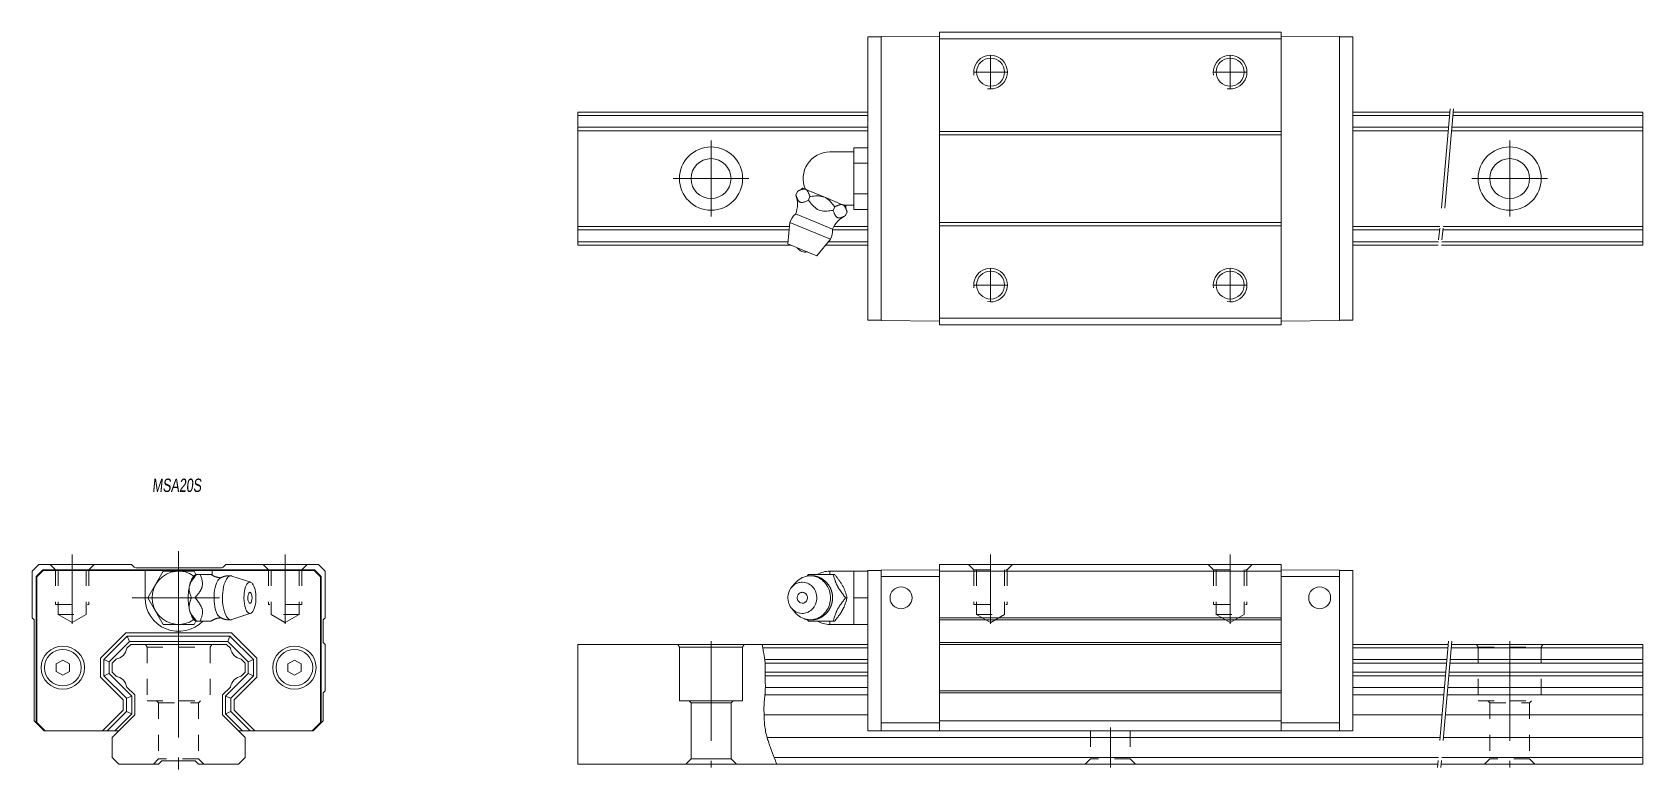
# Model space of a CAD drawing. Header units: inches. Extents: x -22 to 220, y -25 to 86.
import ezdxf

# ---------------------------------------------------------------- set-up
doc = ezdxf.new("R2010")
doc.units = ezdxf.units.IN
for name, pattern in [('CENTER', [22.8, 15, -3, 1.8, -3]), ('DASHED', [4.8, 2.4, -2.4]), ('PHANTOM', [27.6, 15, -3, 1.8, -3, 1.8, -3])]:
    doc.linetypes.add(name, pattern=pattern)
doc.layers.add('Unnamed [1]', color=7, linetype='Continuous', lineweight=0)
doc.styles.add('CK_TEXT_STYLE_0009', font='', dxfattribs={"width": 0.7, "oblique": 5.618598, "height": 2})
doc.styles.get('CK_TEXT_STYLE_0009').set_extended_font_data('TXT')

msp = doc.modelspace()

# ---------------------------------------------------------------- texts
at = {"layer": 'Unnamed [1]', "color": 4, "lineweight": 0, "insert": (-3.98, 18.51), "char_height": 2, "attachment_point": 1, "line_spacing_factor": 1.2, "style": 'CK_TEXT_STYLE_0009'}
msp.add_mtext('MSA20S', dxfattribs=at)

# ---------------------------------------------------------------- linework, layer by layer
at = {"layer": 'Unnamed [1]', "color": 4, "linetype": 'Continuous', "lineweight": 0}
for p, q in [((103.55, 42.3), (103.55, 84.9)), ((105.55, 84.9), (103.55, 84.9)), ((114.35, 85.01), (105.55, 84.93)), ((105.55, 42.27), (105.55, 84.93)), ((165.65, 85.6), (114.35, 85.6)), ((114.35, 41.6), (114.35, 85.6)), ((165.65, 41.6), (165.65, 85.6)), ((165.65, 85.01), (174.45, 84.93)), ((174.45, 42.27), (174.45, 84.93)), ((174.45, 84.9), (176.45, 84.9)), ((176.45, 42.3), (176.45, 84.9)), ((165.65, 84.6), (114.35, 84.6)), ((60, 53.6), (60, 73.6)), ((103.55, 73.6), (60, 73.6)), ((103.55, 73.09), (60, 73.09)), ((191, 73.6), (176.45, 73.6)), ((190.96, 73.09), (176.45, 73.09)), ((220, 73.09), (191.46, 73.09)), ((220, 73.6), (191.51, 73.6)), ((220, 53.6), (220, 73.6)), ((103.55, 71.31), (60, 71.31)), ((103.55, 70.8), (60, 70.8)), ((165.65, 70.68), (114.35, 70.68)), ((190.8, 71.31), (176.45, 71.31)), ((190.76, 70.8), (176.45, 70.8)), ((220, 70.8), (191.26, 70.8)), ((220, 71.31), (191.31, 71.31)), ((101.45, 58.98), (101.45, 68.22)), ((101.45, 68.22), (103.55, 68.22)), ((103.55, 58.98), (103.55, 68.22)), ((165.65, 70.18), (114.35, 70.18)), ((97.85, 67.6), (101.45, 67.6)), ((101.45, 65.91), (103.55, 65.91)), ((92.75, 61.13), (92.98, 61.68)), ((94.16, 62), (93.77, 62.17)), ((94.16, 62), (94.24, 61.97)), ((96.93, 60.86), (94.24, 61.97)), ((94.62, 60.36), (94.85, 60.91)), ((96.93, 60.86), (97.08, 60.8)), ((99.76, 59.68), (97.08, 60.8)), ((101.45, 61.29), (103.55, 61.29)), ((92.7, 58.28), (95.47, 57.13)), ((98.35, 58.81), (98.58, 59.36)), ((99.76, 59.68), (99.84, 59.65)), ((100.24, 59.49), (99.84, 59.65)), ((101.45, 59.6), (99.97, 59.6)), ((100.22, 58.04), (100.45, 58.59)), ((101.45, 58.98), (103.55, 58.98)), ((91.79, 56.4), (60, 56.4)), ((91.74, 55.89), (60, 55.89)), ((91.54, 53.78), (91.85, 57.01)), ((91.85, 57.01), (94.9, 55.75)), ((94.9, 55.75), (97.95, 54.48)), ((95.47, 57.13), (98.24, 55.98)), ((103.55, 55.89), (98.2, 55.89)), ((103.55, 56.4), (98.45, 56.4)), ((165.65, 57.02), (114.35, 57.02)), ((165.65, 56.52), (114.35, 56.52)), ((189.5, 56.4), (176.45, 56.4)), ((189.45, 55.89), (176.45, 55.89)), ((220, 55.89), (189.96, 55.89)), ((220, 56.4), (190, 56.4)), ((91.57, 54.11), (60, 54.11)), ((91.98, 53.6), (60, 53.6)), ((91.54, 53.78), (93.71, 52.88)), ((97.95, 54.48), (95.88, 51.98)), ((103.55, 53.6), (97.22, 53.6)), ((103.55, 54.11), (97.69, 54.11)), ((189.3, 54.11), (176.45, 54.11)), ((189.25, 53.6), (176.45, 53.6)), ((220, 53.6), (189.76, 53.6)), ((220, 54.11), (189.8, 54.11)), ((93.71, 52.88), (95.88, 51.98)), ((105.55, 42.3), (103.55, 42.3)), ((114.35, 42.19), (105.55, 42.27)), ((165.65, 42.6), (114.35, 42.6)), ((165.65, 41.6), (114.35, 41.6)), ((165.65, 42.19), (174.45, 42.27)), ((174.45, 42.3), (176.45, 42.3)), ((-22, 4.6), (-21, 5.6)), ((-7.08, 5.6), (-21, 5.6)), ((-7.08, 5.6), (-6.78, 5.31)), ((-6.29, 5.1), (6.29, 5.1)), ((7.08, 5.6), (6.78, 5.31)), ((7.08, 5.6), (21, 5.6)), ((21, 5.6), (22, 4.6)), ((114.35, 5.6), (114.35, -19.4)), ((165.65, 5.6), (114.35, 5.6)), ((165.65, 5.6), (165.65, -19.4)), ((-22, 4.6), (-22, -2.4)), ((-21.4, 3.8), (-20.4, 4.8)), ((-21.4, 3.8), (-21.4, -18.2)), ((-21.3, 3.76), (-20.36, 4.7)), ((-21.3, 3.76), (-21.3, -18.16)), ((20.4, 4.8), (-20.4, 4.8)), ((-5.05, 4.7), (-20.36, 4.7)), ((-5.05, 0.6), (-5.05, 4.7)), ((-5.05, 4.7), (5.05, 4.7)), ((-3.46, 2.6), (-4.62, 0.6)), ((-2.31, 4.6), (-3.46, 2.6)), ((0, 4.6), (-2.31, 4.6)), ((2.31, 4.6), (0, 4.6)), ((1.6, 2.28), (1.63, 2.42)), ((2.6, 4.1), (2.31, 4.6)), ((2.6, 4.1), (2.69, 4.1)), ((3.24, 4.1), (2.69, 4.1)), ((3.24, 4.1), (4.89, 4.1)), ((5.05, 3.99), (5.05, 4.7)), ((20.36, 4.7), (5.05, 4.7)), ((8.01, 3.87), (10.83, 2.93)), ((20.36, 4.7), (21.3, 3.76)), ((20.4, 4.8), (21.4, 3.8)), ((21.3, 3.76), (21.3, -18.16)), ((21.4, 3.8), (21.4, -18.2)), ((22, 4.6), (22, -2.4)), ((92.1, 2.18), (92.64, 2.82)), ((94.62, 4.1), (98.35, 4.1)), ((97.85, 4.13), (97.85, 4.6)), ((97.85, 4.6), (101.45, 4.6)), ((98.35, 4.1), (98.58, 4.1)), ((99.76, 2.42), (99.84, 2.28)), ((101.45, 4.6), (101.45, -3.4)), ((101.45, 4.6), (103.55, 4.6)), ((103.55, 4.7), (103.55, -19.4)), ((105.55, 4.7), (103.55, 4.7)), ((103.55, 4.6), (103.55, -3.4)), ((103.55, 0.6), (103.55, 4.6)), ((114.35, 4.81), (105.55, 4.73)), ((105.55, 4.73), (105.55, -19.4)), ((114.35, 3.8), (105.55, 3.8)), ((165.65, 4.6), (114.35, 4.6)), ((165.65, 4.81), (174.45, 4.73)), ((165.65, 3.8), (174.45, 3.8)), ((174.45, 4.73), (174.45, -19.4)), ((174.45, 4.7), (176.45, 4.7)), ((176.45, 4.7), (176.45, -19.4)), ((-4.62, 0.6), (-3.46, -1.4)), ((2.47, 0.6), (1.92, 0.6)), ((100.22, 0.6), (100.45, 0.6)), ((101.45, 0.6), (103.55, 0.6)), ((103.55, -3.4), (103.55, 0.6)), ((-21.7, -2.7), (-22, -2.4)), ((-3.46, -1.4), (-2.31, -3.4)), ((1.63, -1.22), (1.6, -1.08)), ((10.83, -1.73), (8.01, -2.67)), ((21.7, -2.7), (22, -2.4)), ((92.64, -1.62), (92.1, -0.98)), ((99.84, -1.08), (99.76, -1.22)), ((165.65, -2.4), (114.35, -2.4)), ((-21.7, -2.7), (-21.7, -17.9)), ((-7.92, -4.67), (-11.73, -8.48)), ((7.92, -4.67), (-7.92, -4.67)), ((-2.31, -3.4), (0, -3.4)), ((0, -3.4), (2.31, -3.4)), ((2.31, -3.4), (2.6, -2.9)), ((2.69, -2.9), (2.6, -2.9)), ((3.24, -2.9), (2.69, -2.9)), ((4.88, -2.9), (3.24, -2.9)), ((7.92, -4.67), (11.73, -8.48)), ((21.7, -2.7), (21.7, -6.1)), ((98.35, -2.9), (94.62, -2.9)), ((97.85, -3.4), (97.85, -2.93)), ((101.45, -3.4), (97.85, -3.4)), ((98.35, -2.9), (98.58, -2.9)), ((101.45, -3.4), (103.55, -3.4)), ((165.65, -2.7), (114.35, -2.7)), ((-7.71, -5.17), (-11.23, -8.69)), ((-7.38, -5.97), (-10.43, -9.02)), ((-7.79, -6.99), (-7.2, -6.4)), ((7.71, -5.17), (-7.71, -5.17)), ((-7.71, -5.17), (-7.38, -5.97)), ((7.38, -5.97), (-7.38, -5.97)), ((-7.2, -6.4), (7.2, -6.4)), ((7.79, -6.99), (7.2, -6.4)), ((7.71, -5.17), (7.38, -5.97)), ((7.38, -5.97), (10.43, -9.02)), ((7.71, -5.17), (11.23, -8.69)), ((21.7, -6.1), (22, -6.4)), ((22, -6.4), (22, -13.4)), ((60, -6.4), (75.02, -6.4)), ((60, -6.4), (60, -24.4)), ((75.02, -6.4), (75.25, -6.8)), ((75.02, -6.4), (84.98, -6.4)), ((75.25, -6.8), (84.75, -6.8)), ((75.25, -6.8), (75.25, -14.9)), ((84.98, -6.4), (84.75, -6.8)), ((84.75, -6.8), (84.75, -14.9)), ((84.98, -6.4), (103.55, -6.4)), ((103.55, -6.91), (87.77, -6.91)), ((165.65, -6.1), (114.35, -6.1)), ((114.35, -6.4), (165.65, -6.4)), ((190.79, -6.4), (176.45, -6.4)), ((190.74, -6.91), (176.45, -6.91)), ((220, -6.91), (191.24, -6.91)), ((220, -6.4), (191.29, -6.4)), ((220, -6.4), (220, -24.4)), ((-18.4, -9.32), (-17.4, -8.75)), ((-18.4, -10.48), (-18.4, -9.32)), ((-16.4, -9.32), (-17.4, -8.75)), ((-16.4, -10.48), (-16.4, -9.32)), ((-11.73, -8.48), (-11.73, -11.32)), ((-11.23, -8.69), (-11.23, -11.11)), ((-11.23, -8.69), (-10.43, -9.02)), ((-10.43, -9.02), (-10.43, -10.78)), ((-10, -9.2), (-9.41, -8.61)), ((-10, -9.2), (-10, -10.6)), ((10, -9.2), (9.41, -8.61)), ((10, -9.2), (10, -10.6)), ((11.23, -8.69), (10.43, -9.02)), ((10.43, -9.02), (10.43, -10.78)), ((11.23, -8.69), (11.23, -11.11)), ((11.73, -8.48), (11.73, -11.32)), ((16.4, -9.32), (17.4, -8.75)), ((16.4, -10.48), (16.4, -9.32)), ((18.4, -9.32), (17.4, -8.75)), ((18.4, -10.48), (18.4, -9.32)), ((103.55, -8.69), (88.08, -8.69)), ((103.55, -9.2), (88.12, -9.2)), ((190.59, -8.69), (176.45, -8.69)), ((190.54, -9.2), (176.45, -9.2)), ((220, -9.2), (191.04, -9.2)), ((220, -8.69), (191.09, -8.69)), ((-17.4, -11.05), (-18.4, -10.48)), ((-17.4, -11.05), (-16.4, -10.48)), ((-11.73, -11.32), (-8.33, -14.72)), ((-11.23, -11.11), (-10.43, -10.78)), ((-11.23, -11.11), (-7.83, -14.51)), ((-10.43, -10.78), (-7.03, -14.18)), ((-10, -10.6), (-9.41, -11.19)), ((10.43, -10.78), (7.03, -14.18)), ((11.23, -11.11), (7.83, -14.51)), ((11.73, -11.32), (8.33, -14.72)), ((10, -10.6), (9.41, -11.19)), ((11.23, -11.11), (10.43, -10.78)), ((17.4, -11.05), (16.4, -10.48)), ((17.4, -11.05), (18.4, -10.48)), ((103.55, -11.11), (88.14, -11.11)), ((103.55, -10.6), (88.15, -10.6)), ((190.42, -10.6), (176.45, -10.6)), ((190.37, -11.11), (176.45, -11.11)), ((220, -11.11), (190.88, -11.11)), ((220, -10.6), (190.92, -10.6)), ((-7.83, -14.51), (-7.03, -14.18)), ((-7.83, -14.51), (-7.83, -16.49)), ((-7.79, -12.81), (-6.6, -14)), ((-7.03, -14.18), (-7.03, -16.82)), ((-6.6, -14), (-6.6, -17)), ((7.79, -12.81), (6.6, -14)), ((6.6, -14), (6.6, -17)), ((7.83, -14.51), (7.03, -14.18)), ((7.03, -14.18), (7.03, -16.82)), ((7.83, -14.51), (7.83, -16.49)), ((22, -13.4), (21.7, -13.7)), ((21.7, -13.7), (21.7, -17.9)), ((103.55, -14), (88.09, -14)), ((103.55, -12.89), (88.16, -12.89)), ((165.65, -13.4), (114.35, -13.4)), ((165.65, -13.7), (114.35, -13.7)), ((190.22, -12.89), (176.45, -12.89)), ((190.12, -14), (176.45, -14)), ((220, -14), (190.62, -14)), ((220, -12.89), (190.72, -12.89)), ((-8.33, -16.28), (-11.45, -19.4)), ((-7.83, -16.49), (-10.74, -19.4)), ((-7.03, -16.82), (-9.61, -19.4)), ((-8.33, -14.72), (-8.33, -16.28)), ((-7.83, -16.49), (-7.03, -16.82)), ((7.83, -16.49), (7.03, -16.82)), ((7.03, -16.82), (9.61, -19.4)), ((7.83, -16.49), (10.74, -19.4)), ((8.33, -14.72), (8.33, -16.28)), ((8.33, -16.28), (11.45, -19.4)), ((75.25, -14.9), (76.7, -14.9)), ((76.7, -14.9), (77, -15.2)), ((76.7, -14.9), (83.3, -14.9)), ((77, -15.2), (77, -23.6)), ((77, -15.2), (83, -15.2)), ((83, -15.2), (83.3, -14.9)), ((83, -15.2), (83, -23.6)), ((83.3, -14.9), (84.75, -14.9)), ((-21.7, -17.9), (-20.2, -19.4)), ((-21.4, -18.2), (-20.2, -19.4)), ((-21.3, -18.16), (-20.06, -19.4)), ((-10, -20.4), (-6.6, -17)), ((10, -20.4), (6.6, -17)), ((20.06, -19.4), (21.3, -18.16)), ((21.7, -17.9), (20.2, -19.4)), ((20.2, -19.4), (21.4, -18.2)), ((103.55, -17), (87.97, -17)), ((114.35, -18.2), (105.55, -18.2)), ((165.65, -17.9), (114.35, -17.9)), ((165.65, -18.2), (174.45, -18.2)), ((189.86, -17), (176.45, -17)), ((220, -17), (190.36, -17)), ((-11.45, -19.4), (-20.2, -19.4)), ((-10.74, -19.4), (-11.45, -19.4)), ((-9.61, -19.4), (-10.74, -19.4)), ((-10, -20.4), (-10, -23.4)), ((-9, -19.4), (-9.61, -19.4)), ((9, -19.4), (9.61, -19.4)), ((9.61, -19.4), (10.74, -19.4)), ((10, -20.4), (10, -23.4)), ((10.74, -19.4), (11.45, -19.4)), ((11.45, -19.4), (20.2, -19.4)), ((189.56, -20.4), (88.42, -20.4)), ((105.55, -19.4), (103.55, -19.4)), ((114.35, -19.4), (105.55, -19.4)), ((165.65, -19.4), (114.35, -19.4)), ((165.65, -19.4), (174.45, -19.4)), ((174.45, -19.4), (176.45, -19.4)), ((220, -20.4), (190.06, -20.4)), ((-10, -23.4), (-9, -24.4)), ((-3, -24.4), (-2.5, -23.9)), ((-2.5, -23.9), (2.5, -23.9)), ((2.5, -23.9), (3, -24.4)), ((10, -23.4), (9, -24.4)), ((77, -23.6), (76.2, -24.4)), ((83, -23.6), (77, -23.6)), ((83.8, -24.4), (83, -23.6)), ((189.3, -23.4), (89.5, -23.4)), ((220, -23.4), (189.8, -23.4)), ((-3, -24.4), (-9, -24.4)), ((9, -24.4), (3, -24.4)), ((76.2, -24.4), (60, -24.4)), ((83.8, -24.4), (76.2, -24.4)), ((189.21, -24.4), (83.8, -24.4)), ((220, -24.4), (189.71, -24.4))]:
    msp.add_line(p, q, dxfattribs=at)
at = {"layer": 'Unnamed [1]', "color": 253, "linetype": 'CENTER', "lineweight": 0}
for p, q in [((122, 77.08), (122, 82.12)), ((158, 77.08), (158, 82.12)), ((119.48, 79.6), (124.52, 79.6)), ((155.48, 79.6), (160.52, 79.6)), ((80, 57.9), (80, 69.3)), ((200, 57.9), (200, 69.3)), ((74.3, 63.6), (85.7, 63.6)), ((194.3, 63.6), (205.7, 63.6)), ((122, 45.08), (122, 50.12)), ((158, 45.08), (158, 50.12)), ((119.48, 47.6), (124.52, 47.6)), ((155.48, 47.6), (160.52, 47.6)), ((0, 7.6), (0, -5.53)), ((-16, 7.1), (-16, -3.32)), ((16, 7.1), (16, -3.32)), ((122, 7.1), (122, -3.32)), ((158, 7.1), (158, -3.32)), ((-7, 0.6), (6.13, 0.6)), ((0, -5.4), (0, -25.4)), ((80, -5.9), (80, -24.9)), ((200, -5.9), (200, -24.9)), ((140, -18.87), (140, -24.9))]:
    msp.add_line(p, q, dxfattribs=at)
at = {"layer": 'Unnamed [1]', "color": 253, "linetype": 'PHANTOM', "lineweight": 0}
for p, q in [((191.05, 74.1), (189.17, 52.6)), ((191.55, 74.1), (189.67, 52.6)), ((190.83, -5.9), (189.17, -24.9)), ((191.33, -5.9), (189.67, -24.9))]:
    msp.add_line(p, q, dxfattribs=at)
at = {"layer": 'Unnamed [1]', "color": 253, "linetype": 'DASHED', "lineweight": 0}
for p, q in [((-19.3, 5.6), (-18.5, 4.8)), ((-13.5, 4.8), (-12.7, 5.6)), ((13.5, 4.8), (12.7, 5.6)), ((19.3, 5.6), (18.5, 4.8)), ((118.7, 5.6), (119.5, 4.8)), ((124.5, 4.8), (125.3, 5.6)), ((154.7, 5.6), (155.5, 4.8)), ((160.5, 4.8), (161.3, 5.6)), ((-18.5, 4.8), (-18.5, -0.4)), ((-18.5, 4.8), (-13.5, 4.8)), ((-18.1, 4.8), (-18.1, -1.9)), ((-13.9, 4.8), (-13.9, -1.9)), ((-13.5, 4.8), (-13.5, -0.4)), ((18.5, 4.8), (13.5, 4.8)), ((13.5, 4.8), (13.5, -0.4)), ((13.9, 4.8), (13.9, -1.9)), ((18.1, 4.8), (18.1, -1.9)), ((18.5, 4.8), (18.5, -0.4)), ((119.5, 4.8), (124.5, 4.8)), ((119.5, 4.8), (119.5, -0.4)), ((119.9, 4.8), (119.9, -1.9)), ((124.1, 4.8), (124.1, -1.9)), ((124.5, 4.8), (124.5, -0.4)), ((155.5, 4.8), (160.5, 4.8)), ((155.5, 4.8), (155.5, -0.4)), ((155.9, 4.8), (155.9, -1.9)), ((160.1, 4.8), (160.1, -1.9)), ((160.5, 4.8), (160.5, -0.4)), ((-18.5, -0.4), (-13.5, -0.4)), ((-18.15, -1.9), (-13.85, -1.9)), ((-18.1, -1.9), (-16, -3.11)), ((-13.9, -1.9), (-16, -3.11)), ((18.5, -0.4), (13.5, -0.4)), ((18.15, -1.9), (13.85, -1.9)), ((13.9, -1.9), (16, -3.11)), ((18.1, -1.9), (16, -3.11)), ((119.5, -0.4), (124.5, -0.4)), ((119.85, -1.9), (124.15, -1.9)), ((119.9, -1.9), (122, -3.11)), ((124.1, -1.9), (122, -3.11)), ((155.5, -0.4), (160.5, -0.4)), ((155.85, -1.9), (160.15, -1.9)), ((155.9, -1.9), (158, -3.11)), ((160.1, -1.9), (158, -3.11)), ((-4.98, -6.4), (-4.75, -6.8)), ((-4.75, -6.8), (4.75, -6.8)), ((-4.75, -6.8), (-4.75, -14.9)), ((4.98, -6.4), (4.75, -6.8)), ((4.75, -6.8), (4.75, -14.9)), ((195.02, -6.4), (195.25, -6.8)), ((195.25, -6.8), (204.75, -6.8)), ((195.25, -6.8), (195.25, -14.9)), ((204.98, -6.4), (204.75, -6.8)), ((204.75, -6.8), (204.75, -14.9)), ((-4.75, -14.9), (4.75, -14.9)), ((-3.3, -14.9), (-3, -15.2)), ((-3, -15.2), (-3, -23.6)), ((-3, -15.2), (3, -15.2)), ((3, -15.2), (3.3, -14.9)), ((3, -15.2), (3, -23.6)), ((195.25, -14.9), (204.75, -14.9)), ((196.7, -14.9), (197, -15.2)), ((197, -15.2), (197, -23.6)), ((197, -15.2), (203, -15.2)), ((203, -15.2), (203.3, -14.9)), ((203, -15.2), (203, -23.6)), ((137, -19.4), (137, -23.6)), ((143, -19.4), (143, -23.6)), ((-3, -23.6), (-3.8, -24.4)), ((3, -23.6), (-3, -23.6)), ((3.8, -24.4), (3, -23.6)), ((137, -23.6), (136.2, -24.4)), ((143, -23.6), (137, -23.6)), ((143.8, -24.4), (143, -23.6)), ((197, -23.6), (196.2, -24.4)), ((203, -23.6), (197, -23.6)), ((203.8, -24.4), (203, -23.6))]:
    msp.add_line(p, q, dxfattribs=at)
at = {"layer": 'Unnamed [1]', "color": 4, "linetype": 'Continuous', "lineweight": 0, "extrusion": (0, 0, -1)}
for points in [[(-92.75, 61.13), (-92.78, 61.04), (-92.82, 60.95), (-92.85, 60.87), (-92.88, 60.78), (-92.92, 60.69), (-92.95, 60.61), (-92.99, 60.53), (-93.03, 60.45), (-93.07, 60.38), (-93.09, 60.33), (-93.12, 60.29), (-93.15, 60.25), (-93.18, 60.22), (-93.21, 60.18), (-93.24, 60.15), (-93.28, 60.12), (-93.31, 60.09), (-93.35, 60.07), (-93.39, 60.05), (-93.43, 60.04), (-93.47, 60.03), (-93.51, 60.02), (-93.56, 60.01), (-93.6, 60.01), (-93.65, 60.01), (-93.7, 60.01), (-93.75, 60.02), (-93.84, 60.04), (-93.93, 60.07), (-94.03, 60.1), (-94.13, 60.13), (-94.22, 60.17), (-94.32, 60.22), (-94.42, 60.26), (-94.52, 60.31), (-94.62, 60.36)], [(-94.85, 60.91), (-94.82, 61), (-94.78, 61.09), (-94.75, 61.17), (-94.72, 61.26), (-94.68, 61.34), (-94.65, 61.43), (-94.61, 61.51), (-94.57, 61.59), (-94.53, 61.66), (-94.51, 61.7), (-94.48, 61.75), (-94.45, 61.79), (-94.42, 61.82), (-94.39, 61.86), (-94.36, 61.89), (-94.32, 61.92), (-94.29, 61.94), (-94.25, 61.97), (-94.25, 61.97), (-94.25, 61.97), (-94.25, 61.97), (-94.25, 61.97), (-94.24, 61.97), (-94.24, 61.97), (-94.24, 61.97), (-94.24, 61.97), (-94.24, 61.97)], [(-94.62, 60.36), (-94.77, 60.16), (-94.93, 59.97), (-95.09, 59.77), (-95.26, 59.59), (-95.44, 59.41), (-95.62, 59.25), (-95.81, 59.1), (-96.01, 58.98), (-96.23, 58.87), (-96.46, 58.8), (-96.69, 58.75), (-96.92, 58.72), (-97.16, 58.71), (-97.4, 58.72), (-97.63, 58.73), (-97.87, 58.76), (-98.11, 58.78), (-98.35, 58.81)], [(-98.35, 58.81), (-98.38, 58.72), (-98.42, 58.63), (-98.45, 58.55), (-98.48, 58.46), (-98.52, 58.37), (-98.55, 58.29), (-98.59, 58.21), (-98.63, 58.13), (-98.67, 58.06), (-98.69, 58.01), (-98.72, 57.97), (-98.75, 57.93), (-98.78, 57.9), (-98.81, 57.86), (-98.84, 57.83), (-98.88, 57.8), (-98.91, 57.77), (-98.95, 57.75), (-98.99, 57.73), (-99.03, 57.72), (-99.07, 57.71), (-99.11, 57.7), (-99.16, 57.69), (-99.2, 57.69), (-99.25, 57.69), (-99.3, 57.69), (-99.35, 57.7), (-99.44, 57.72), (-99.53, 57.75), (-99.63, 57.78), (-99.73, 57.81), (-99.83, 57.85), (-99.92, 57.9), (-100.02, 57.94), (-100.12, 57.99), (-100.22, 58.04)], [(-100.45, 58.59), (-100.42, 58.66), (-100.4, 58.73), (-100.37, 58.8), (-100.34, 58.87), (-100.32, 58.94), (-100.29, 59.01), (-100.26, 59.08), (-100.23, 59.15), (-100.2, 59.21), (-100.17, 59.27), (-100.14, 59.33), (-100.1, 59.39), (-100.06, 59.45), (-100.02, 59.5), (-99.98, 59.55), (-99.94, 59.59), (-99.89, 59.62), (-99.84, 59.65)], [(-2.45, 4), (-2.46, 4.01), (-2.46, 4.01), (-2.47, 4.01), (-2.47, 4.02), (-2.48, 4.02), (-2.48, 4.02), (-2.49, 4.02), (-2.49, 4.03), (-2.5, 4.03), (-2.5, 4.03), (-2.51, 4.04), (-2.51, 4.04), (-2.52, 4.04), (-2.52, 4.04), (-2.53, 4.05), (-2.53, 4.05), (-2.54, 4.05), (-2.54, 4.06), (-2.54, 4.06), (-2.55, 4.06), (-2.55, 4.06), (-2.56, 4.07), (-2.56, 4.07), (-2.56, 4.07), (-2.57, 4.08), (-2.57, 4.08), (-2.58, 4.08), (-2.58, 4.09), (-2.58, 4.09), (-2.59, 4.09), (-2.59, 4.09), (-2.6, 4.1), (-2.6, 4.1), (-2.6, 4.1), (-2.61, 4.11), (-2.61, 4.11)], [(-2.47, 0.6), (-2.56, 0.71), (-2.65, 0.82), (-2.73, 0.93), (-2.82, 1.04), (-2.91, 1.15), (-2.99, 1.26), (-3.07, 1.37), (-3.15, 1.49), (-3.22, 1.6), (-3.27, 1.67), (-3.31, 1.75), (-3.35, 1.82), (-3.38, 1.89), (-3.42, 1.96), (-3.45, 2.03), (-3.48, 2.11), (-3.51, 2.18), (-3.53, 2.26), (-3.55, 2.33), (-3.56, 2.41), (-3.57, 2.48), (-3.58, 2.56), (-3.59, 2.63), (-3.59, 2.71), (-3.59, 2.78), (-3.59, 2.85), (-3.58, 2.92), (-3.56, 3.06), (-3.53, 3.2), (-3.5, 3.33), (-3.47, 3.46), (-3.43, 3.59), (-3.38, 3.72), (-3.34, 3.85), (-3.29, 3.97), (-3.24, 4.1)], [(-4.88, 4.1), (-4.89, 4.09), (-4.91, 4.08), (-4.92, 4.07), (-4.93, 4.06), (-4.95, 4.05), (-4.96, 4.04), (-4.98, 4.03), (-4.99, 4.02), (-5.01, 4.01), (-5.04, 3.99), (-5.07, 3.98), (-5.1, 3.96), (-5.14, 3.94), (-5.17, 3.92), (-5.2, 3.9), (-5.24, 3.89), (-5.27, 3.87), (-5.31, 3.85), (-5.35, 3.83), (-5.39, 3.82), (-5.43, 3.8), (-5.47, 3.78), (-5.51, 3.77), (-5.56, 3.75), (-5.6, 3.74), (-5.64, 3.73), (-5.69, 3.71), (-5.73, 3.7), (-5.78, 3.69), (-5.83, 3.68), (-5.88, 3.67), (-5.92, 3.66), (-5.97, 3.65), (-6.02, 3.64), (-6.07, 3.63), (-6.12, 3.62), (-6.15, 3.62), (-6.17, 3.62), (-6.2, 3.62), (-6.23, 3.61), (-6.26, 3.61), (-6.29, 3.61), (-6.32, 3.61), (-6.35, 3.61), (-6.37, 3.61)], [(-93.71, -1.75), (-93.32, -1.71), (-93.12, -1.66), (-92.92, -1.59), (-92.72, -1.49), (-92.53, -1.37), (-92.35, -1.23), (-92.18, -1.07), (-92.03, -0.89), (-91.9, -0.69), (-91.78, -0.48), (-91.69, -0.27), (-91.62, -0.05), (-91.57, 0.24), (-91.54, 0.52), (-91.55, 0.79), (-91.58, 1.04), (-91.63, 1.27), (-91.72, 1.55), (-91.83, 1.78), (-91.95, 1.98), (-92.12, 2.2), (-92.28, 2.37), (-92.43, 2.5), (-92.61, 2.63), (-92.83, 2.75), (-93, 2.82), (-93.18, 2.88), (-93.36, 2.92), (-93.56, 2.94), (-93.71, 2.95), (-93.71, 2.95), (-94.1, 2.91), (-94.3, 2.86), (-94.5, 2.79), (-94.7, 2.69), (-94.89, 2.57), (-95.07, 2.43), (-95.24, 2.27), (-95.39, 2.09), (-95.53, 1.89), (-95.64, 1.68), (-95.73, 1.47), (-95.8, 1.25), (-95.86, 0.96), (-95.88, 0.68), (-95.87, 0.41), (-95.84, 0.16), (-95.79, -0.07), (-95.7, -0.35), (-95.59, -0.58), (-95.47, -0.78), (-95.3, -1), (-95.14, -1.17), (-94.99, -1.3), (-94.81, -1.43), (-94.59, -1.55), (-94.42, -1.62), (-94.24, -1.68), (-94.06, -1.72), (-93.86, -1.74), (-93.71, -1.75)], [(-94.9, 3.9), (-95.44, 3.85), (-95.65, 3.8), (-95.86, 3.73), (-96.07, 3.64), (-96.28, 3.54), (-96.48, 3.42), (-96.68, 3.28), (-96.86, 3.12), (-97.04, 2.95), (-97.2, 2.76), (-97.35, 2.56), (-97.52, 2.28), (-97.67, 1.98), (-97.78, 1.68), (-97.86, 1.37), (-97.91, 1.07), (-97.94, 0.77), (-97.94, 0.49), (-97.93, 0.22), (-97.87, -0.13), (-97.79, -0.44), (-97.69, -0.72), (-97.58, -0.97), (-97.41, -1.26), (-97.24, -1.51), (-97.07, -1.71), (-96.85, -1.94), (-96.64, -2.11), (-96.45, -2.24), (-96.23, -2.37), (-95.97, -2.49), (-95.76, -2.57), (-95.54, -2.63), (-95.32, -2.67), (-95.08, -2.69), (-94.9, -2.7), (-94.9, -2.7), (-94.4, -2.66), (-94.18, -2.61), (-93.91, -2.52), (-93.68, -2.43), (-93.43, -2.29), (-93.24, -2.17), (-93.04, -2.02), (-92.81, -1.81), (-92.64, -1.62)], [(-99.76, 2.42), (-99.71, 2.52), (-99.65, 2.62), (-99.59, 2.72), (-99.53, 2.82), (-99.46, 2.91), (-99.4, 3.01), (-99.33, 3.1), (-99.27, 3.2), (-99.2, 3.29), (-99.13, 3.38), (-99.06, 3.47), (-98.99, 3.56), (-98.93, 3.65), (-98.86, 3.74), (-98.79, 3.83), (-98.72, 3.92), (-98.65, 4.01), (-98.58, 4.1)], [(-3.24, -2.9), (-3.28, -2.79), (-3.32, -2.68), (-3.36, -2.57), (-3.4, -2.46), (-3.44, -2.35), (-3.47, -2.24), (-3.5, -2.13), (-3.53, -2.01), (-3.55, -1.9), (-3.57, -1.83), (-3.58, -1.75), (-3.58, -1.68), (-3.59, -1.61), (-3.59, -1.54), (-3.59, -1.47), (-3.59, -1.39), (-3.58, -1.32), (-3.57, -1.24), (-3.56, -1.17), (-3.54, -1.09), (-3.52, -1.02), (-3.49, -0.94), (-3.46, -0.87), (-3.43, -0.79), (-3.4, -0.72), (-3.36, -0.65), (-3.33, -0.58), (-3.25, -0.44), (-3.16, -0.3), (-3.07, -0.17), (-2.98, -0.04), (-2.88, 0.09), (-2.78, 0.22), (-2.68, 0.35), (-2.57, 0.47), (-2.47, 0.6)], [(-98.26, 0.6), (-98.26, 0.55), (-98.26, 0.5), (-98.26, 0.45), (-98.26, 0.4), (-98.25, 0.35), (-98.25, 0.3), (-98.24, 0.25), (-98.24, 0.2), (-98.23, 0.15), (-98.22, 0.09), (-98.21, 0.04), (-98.21, -0.01), (-98.2, -0.06), (-98.18, -0.12), (-98.17, -0.17), (-98.16, -0.22), (-98.15, -0.27), (-98.13, -0.32), (-98.12, -0.38), (-98.1, -0.43), (-98.09, -0.48), (-98.07, -0.53), (-98.05, -0.58), (-98.03, -0.63), (-98.01, -0.68), (-97.99, -0.73), (-97.97, -0.78), (-97.95, -0.83), (-97.92, -0.87), (-97.9, -0.92), (-97.87, -0.97), (-97.85, -1.02), (-97.82, -1.06), (-97.8, -1.11), (-97.77, -1.16), (-97.74, -1.2), (-97.71, -1.25), (-97.68, -1.29), (-97.65, -1.34), (-97.62, -1.38), (-97.59, -1.42), (-97.56, -1.47), (-97.52, -1.51), (-97.49, -1.55), (-97.45, -1.59), (-97.42, -1.63), (-97.38, -1.67), (-97.35, -1.71), (-97.31, -1.75), (-97.27, -1.78), (-97.23, -1.82), (-97.19, -1.86), (-97.15, -1.89), (-97.11, -1.93), (-97.07, -1.96), (-97.03, -2), (-96.99, -2.03), (-96.95, -2.06), (-96.91, -2.1), (-96.86, -2.13), (-96.82, -2.16), (-96.77, -2.19), (-96.73, -2.22), (-96.69, -2.24), (-96.64, -2.27), (-96.59, -2.3), (-96.55, -2.32), (-96.5, -2.35), (-96.45, -2.37), (-96.41, -2.4), (-96.36, -2.42), (-96.31, -2.44), (-96.26, -2.46), (-96.21, -2.48), (-96.16, -2.5), (-96.12, -2.52), (-96.07, -2.54), (-96.02, -2.56), (-95.97, -2.57), (-95.92, -2.59), (-95.87, -2.6), (-95.81, -2.61), (-95.76, -2.63), (-95.71, -2.64), (-95.66, -2.65), (-95.61, -2.66), (-95.56, -2.67), (-95.51, -2.68), (-95.46, -2.69), (-95.4, -2.69), (-95.35, -2.7), (-95.3, -2.7), (-95.25, -2.71), (-95.2, -2.71), (-95.14, -2.72), (-95.09, -2.72), (-95.04, -2.72), (-94.99, -2.72), (-94.94, -2.72), (-94.88, -2.72), (-94.83, -2.71), (-94.78, -2.71), (-94.73, -2.7), (-94.68, -2.7), (-94.63, -2.69), (-94.57, -2.69), (-94.52, -2.68), (-94.47, -2.67), (-94.44, -2.67), (-94.41, -2.66), (-94.38, -2.66), (-94.35, -2.65), (-94.32, -2.65), (-94.29, -2.64), (-94.26, -2.63), (-94.23, -2.63), (-94.2, -2.62)], [(-100.45, 0.6), (-100.42, 0.69), (-100.4, 0.78), (-100.37, 0.87), (-100.34, 0.95), (-100.32, 1.04), (-100.29, 1.13), (-100.26, 1.22), (-100.23, 1.32), (-100.2, 1.41), (-100.17, 1.5), (-100.14, 1.59), (-100.1, 1.69), (-100.06, 1.78), (-100.02, 1.88), (-99.98, 1.98), (-99.94, 2.08), (-99.89, 2.18), (-99.84, 2.28)], [(-99.84, -1.08), (-99.87, -1.02), (-99.9, -0.97), (-99.92, -0.91), (-99.95, -0.85), (-99.98, -0.8), (-100, -0.74), (-100.02, -0.69), (-100.05, -0.63), (-100.07, -0.58), (-100.12, -0.44), (-100.17, -0.3), (-100.21, -0.17), (-100.26, -0.04), (-100.3, 0.09), (-100.34, 0.22), (-100.37, 0.35), (-100.41, 0.47), (-100.45, 0.6)], [(-7.92, -2.69), (-7.87, -2.7), (-7.83, -2.7), (-7.79, -2.71), (-7.75, -2.71), (-7.71, -2.71), (-7.66, -2.72), (-7.62, -2.72), (-7.58, -2.72), (-7.54, -2.72), (-7.49, -2.72), (-7.44, -2.71), (-7.4, -2.71), (-7.35, -2.71), (-7.31, -2.7), (-7.26, -2.7), (-7.21, -2.69), (-7.17, -2.68), (-7.12, -2.68), (-7.08, -2.67), (-7.04, -2.66), (-6.99, -2.65), (-6.95, -2.64), (-6.91, -2.63), (-6.86, -2.62), (-6.82, -2.6), (-6.78, -2.59), (-6.74, -2.58), (-6.69, -2.56), (-6.65, -2.55), (-6.61, -2.53), (-6.57, -2.51), (-6.53, -2.5), (-6.5, -2.48), (-6.46, -2.46), (-6.42, -2.44), (-6.38, -2.42), (-6.36, -2.41), (-6.34, -2.4), (-6.31, -2.38), (-6.29, -2.37), (-6.27, -2.36), (-6.25, -2.34), (-6.23, -2.33), (-6.21, -2.31), (-6.18, -2.3)], [(-10.72, -0.23), (-10.74, -0.23), (-10.77, -0.22), (-10.79, -0.21), (-10.81, -0.19), (-10.84, -0.17), (-10.86, -0.14), (-10.88, -0.11), (-10.9, -0.08), (-10.92, -0.05)], [(-98.58, -2.9), (-98.67, -2.79), (-98.75, -2.68), (-98.84, -2.57), (-98.92, -2.46), (-99.01, -2.35), (-99.09, -2.24), (-99.17, -2.13), (-99.26, -2.01), (-99.34, -1.9), (-99.39, -1.83), (-99.43, -1.75), (-99.48, -1.68), (-99.53, -1.61), (-99.58, -1.54), (-99.62, -1.47), (-99.67, -1.39), (-99.71, -1.32), (-99.75, -1.24), (-99.75, -1.24), (-99.75, -1.24), (-99.76, -1.24), (-99.76, -1.23), (-99.76, -1.23), (-99.76, -1.23), (-99.76, -1.23), (-99.76, -1.22), (-99.76, -1.22)], [(-94.12, -2.6), (-94.11, -2.59), (-94.1, -2.59), (-94.09, -2.58), (-94.08, -2.58), (-94.06, -2.58), (-94.05, -2.57), (-94.04, -2.57), (-94.03, -2.57), (-94.02, -2.56), (-94.02, -2.56), (-94.02, -2.56), (-94.01, -2.56), (-94.01, -2.56), (-94.01, -2.56), (-94.01, -2.56), (-94.01, -2.55), (-94, -2.55), (-94, -2.55)]]:
    msp.add_lwpolyline(points, dxfattribs=at)
at = {"layer": 'Unnamed [1]', "color": 4, "linetype": 'Continuous', "lineweight": 0}
for points in [[(94.16, 62), (94.13, 62.01), (94.1, 62.02), (94.07, 62.02), (94.03, 62.03), (94, 62.03), (93.96, 62.03), (93.93, 62.03), (93.89, 62.02), (93.85, 62.02), (93.76, 62), (93.67, 61.97), (93.57, 61.94), (93.47, 61.9), (93.38, 61.86), (93.28, 61.82), (93.18, 61.77), (93.08, 61.73), (92.98, 61.68)], [(96.93, 60.86), (96.87, 60.88), (96.8, 60.9), (96.74, 60.92), (96.67, 60.93), (96.61, 60.95), (96.55, 60.96), (96.48, 60.97), (96.41, 60.98), (96.35, 60.98), (96.18, 61), (96.02, 61), (95.85, 61), (95.68, 60.99), (95.51, 60.98), (95.35, 60.96), (95.18, 60.95), (95.01, 60.93), (94.85, 60.91)], [(98.58, 59.36), (98.49, 59.47), (98.4, 59.59), (98.31, 59.7), (98.22, 59.81), (98.13, 59.92), (98.03, 60.03), (97.93, 60.13), (97.83, 60.24), (97.73, 60.34), (97.67, 60.4), (97.6, 60.45), (97.54, 60.51), (97.47, 60.56), (97.4, 60.61), (97.33, 60.66), (97.25, 60.7), (97.18, 60.75), (97.1, 60.79), (97.1, 60.79), (97.1, 60.79), (97.09, 60.79), (97.09, 60.79), (97.09, 60.79), (97.09, 60.79), (97.08, 60.79), (97.08, 60.8), (97.08, 60.8)], [(99.76, 59.68), (99.71, 59.7), (99.65, 59.71), (99.59, 59.71), (99.53, 59.71), (99.46, 59.7), (99.4, 59.69), (99.33, 59.67), (99.27, 59.65), (99.2, 59.63), (99.13, 59.6), (99.06, 59.58), (98.99, 59.55), (98.93, 59.52), (98.86, 59.49), (98.79, 59.46), (98.72, 59.43), (98.65, 59.39), (98.58, 59.36)], [(2.69, 4.1), (2.6, 3.99), (2.51, 3.88), (2.43, 3.77), (2.34, 3.66), (2.26, 3.55), (2.17, 3.44), (2.09, 3.33), (2.01, 3.21), (1.94, 3.1), (1.9, 3.03), (1.85, 2.95), (1.81, 2.88), (1.78, 2.81), (1.74, 2.74), (1.71, 2.67), (1.68, 2.59), (1.66, 2.52), (1.63, 2.44), (1.63, 2.44), (1.63, 2.44), (1.63, 2.44), (1.63, 2.43), (1.63, 2.43), (1.63, 2.43), (1.63, 2.43), (1.63, 2.42), (1.63, 2.42)], [(2.46, 4.01), (2.34, 3.91), (2.22, 3.79), (2.11, 3.64), (2, 3.47), (1.91, 3.28), (1.83, 3.08), (1.75, 2.86), (1.68, 2.64), (1.63, 2.42)], [(6.2, 3.51), (5.99, 3.33), (5.88, 3.18), (5.78, 3.01), (5.68, 2.78), (5.57, 2.49), (5.48, 2.13), (5.4, 1.73), (5.36, 1.35), (5.33, 1.01), (5.32, 0.7), (5.32, 0.6), (5.32, 0.6), (5.34, 0.06), (5.37, -0.29), (5.43, -0.7), (5.51, -1.05), (5.59, -1.34), (5.7, -1.63), (5.8, -1.84), (5.91, -2.03), (6.03, -2.17), (6.15, -2.28), (6.19, -2.31)], [(6.19, 3.51), (6.2, 3.51), (6.2, 3.52), (6.21, 3.52), (6.21, 3.52), (6.21, 3.52), (6.22, 3.53), (6.22, 3.53), (6.23, 3.53), (6.23, 3.54), (6.27, 3.56), (6.31, 3.58), (6.34, 3.61), (6.38, 3.63), (6.42, 3.65), (6.46, 3.66), (6.5, 3.68), (6.54, 3.7), (6.58, 3.72), (6.62, 3.73), (6.66, 3.75), (6.71, 3.76), (6.75, 3.78), (6.79, 3.79), (6.83, 3.81), (6.87, 3.82), (6.91, 3.83), (6.96, 3.84), (7, 3.85), (7.04, 3.86), (7.09, 3.87), (7.13, 3.88), (7.17, 3.88), (7.22, 3.89), (7.26, 3.9), (7.3, 3.9), (7.35, 3.91), (7.39, 3.91), (7.44, 3.92), (7.49, 3.92), (7.54, 3.92), (7.59, 3.92), (7.63, 3.92), (7.68, 3.92), (7.73, 3.91), (7.78, 3.91), (7.79, 3.91), (7.81, 3.91), (7.82, 3.9), (7.84, 3.9), (7.86, 3.9), (7.87, 3.9), (7.89, 3.89), (7.91, 3.89), (7.92, 3.89)], [(7.85, 3.9), (7.65, 3.86), (7.52, 3.78), (7.41, 3.69), (7.3, 3.57), (7.18, 3.4), (7.08, 3.21), (6.97, 2.96), (6.86, 2.64), (6.76, 2.25), (6.68, 1.82), (6.63, 1.41), (6.6, 1.05), (6.59, 0.71), (6.59, 0.6), (6.59, 0.6), (6.61, -0.04), (6.65, -0.39), (6.7, -0.73), (6.78, -1.13), (6.87, -1.49), (6.98, -1.78), (7.08, -2.01), (7.18, -2.2), (7.28, -2.34), (7.4, -2.48), (7.5, -2.57), (7.62, -2.64), (7.74, -2.69), (7.86, -2.7), (7.97, -2.68), (8.01, -2.67)], [(8.01, 3.87), (8, 3.88), (7.98, 3.88), (7.96, 3.89), (7.94, 3.89), (7.92, 3.89), (7.91, 3.9), (7.89, 3.9), (7.87, 3.9), (7.85, 3.9)], [(11.62, 0.6), (11.59, 1.17), (11.55, 1.46), (11.48, 1.84), (11.41, 2.11), (11.32, 2.34), (11.22, 2.55), (11.11, 2.71), (11.03, 2.8), (10.95, 2.87), (10.87, 2.92), (10.76, 2.95), (10.65, 2.94), (10.56, 2.91), (10.47, 2.86), (10.36, 2.76), (10.27, 2.64), (10.17, 2.47), (10.07, 2.23), (9.97, 1.92), (9.9, 1.58), (9.85, 1.25), (9.83, 0.96), (9.82, 0.68), (9.82, 0.6), (9.82, 0.6), (9.84, 0.03), (9.88, -0.26), (9.95, -0.64), (10.03, -0.91), (10.11, -1.14), (10.21, -1.35), (10.32, -1.51), (10.4, -1.6), (10.49, -1.67), (10.57, -1.72), (10.68, -1.75), (10.78, -1.74), (10.88, -1.71), (10.97, -1.66), (11.07, -1.56), (11.16, -1.44), (11.26, -1.27), (11.37, -1.03), (11.46, -0.72), (11.53, -0.38), (11.58, -0.05), (11.61, 0.24), (11.62, 0.52), (11.62, 0.6)], [(92.64, 2.82), (93.03, 3.21), (93.23, 3.36), (93.47, 3.52), (93.68, 3.63), (93.92, 3.72), (94.17, 3.8), (94.41, 3.86), (94.63, 3.89), (94.9, 3.9)], [(94.43, 3.86), (94.45, 3.88), (94.47, 3.91), (94.49, 3.94), (94.51, 3.97), (94.54, 3.99), (94.56, 4.02), (94.58, 4.05), (94.6, 4.07), (94.62, 4.1)], [(94.43, 3.87), (94.46, 3.87), (94.49, 3.88), (94.52, 3.88), (94.55, 3.89), (94.58, 3.89), (94.61, 3.89), (94.64, 3.9), (94.67, 3.9), (94.7, 3.9), (94.75, 3.91), (94.8, 3.91), (94.85, 3.91), (94.9, 3.92), (94.96, 3.92), (95.01, 3.92), (95.06, 3.92), (95.11, 3.92), (95.16, 3.91), (95.22, 3.91), (95.27, 3.91), (95.32, 3.9), (95.37, 3.9), (95.42, 3.89), (95.47, 3.88), (95.52, 3.88), (95.58, 3.87), (95.63, 3.86), (95.68, 3.85), (95.73, 3.84), (95.78, 3.82), (95.83, 3.81), (95.88, 3.8), (95.93, 3.78), (95.98, 3.77), (96.03, 3.75), (96.07, 3.74), (96.12, 3.72), (96.17, 3.7), (96.22, 3.68), (96.27, 3.66), (96.31, 3.64), (96.36, 3.62), (96.41, 3.6), (96.45, 3.57), (96.5, 3.55), (96.54, 3.53), (96.59, 3.5), (96.63, 3.48), (96.68, 3.45), (96.72, 3.42), (96.76, 3.39), (96.81, 3.37), (96.85, 3.34), (96.89, 3.31), (96.93, 3.28), (96.97, 3.24), (97.01, 3.21), (97.05, 3.18), (97.09, 3.15), (97.13, 3.11), (97.17, 3.08), (97.21, 3.04), (97.25, 3.01), (97.28, 2.97), (97.32, 2.94), (97.36, 2.9), (97.39, 2.86), (97.42, 2.82), (97.46, 2.78), (97.49, 2.74), (97.52, 2.7), (97.56, 2.66), (97.59, 2.62), (97.62, 2.58), (97.65, 2.54), (97.68, 2.5), (97.71, 2.45), (97.74, 2.41), (97.76, 2.37), (97.79, 2.32), (97.82, 2.28), (97.84, 2.23), (97.87, 2.18), (97.89, 2.14), (97.91, 2.09), (97.94, 2.04), (97.96, 2), (97.98, 1.95), (98, 1.9), (98.02, 1.85), (98.04, 1.8), (98.06, 1.76), (98.08, 1.71), (98.09, 1.66), (98.11, 1.61), (98.12, 1.56), (98.14, 1.51), (98.15, 1.46), (98.16, 1.4), (98.18, 1.35), (98.19, 1.3), (98.2, 1.25), (98.21, 1.2), (98.22, 1.15), (98.23, 1.09), (98.23, 1.04), (98.24, 0.99), (98.24, 0.94), (98.25, 0.9), (98.25, 0.86), (98.25, 0.82), (98.26, 0.79), (98.26, 0.75), (98.26, 0.71), (98.26, 0.68), (98.26, 0.64), (98.26, 0.6)], [(98.35, 4.1), (98.38, 3.99), (98.42, 3.88), (98.45, 3.77), (98.48, 3.66), (98.52, 3.55), (98.55, 3.44), (98.59, 3.33), (98.63, 3.21), (98.67, 3.1), (98.69, 3.03), (98.72, 2.95), (98.75, 2.88), (98.78, 2.81), (98.81, 2.74), (98.84, 2.67), (98.88, 2.59), (98.91, 2.52), (98.95, 2.44), (98.99, 2.37), (99.03, 2.29), (99.07, 2.22), (99.11, 2.14), (99.16, 2.07), (99.2, 1.99), (99.25, 1.92), (99.3, 1.85), (99.35, 1.78), (99.44, 1.64), (99.53, 1.5), (99.63, 1.37), (99.73, 1.24), (99.83, 1.11), (99.92, 0.98), (100.02, 0.85), (100.12, 0.73), (100.22, 0.6)], [(1.6, 2.28), (1.56, 2.07), (1.52, 1.87), (1.5, 1.67), (1.47, 1.48), (1.46, 1.29), (1.45, 1.11), (1.44, 0.93), (1.43, 0.76), (1.43, 0.6), (1.43, 0.6), (1.43, 0.44), (1.44, 0.27), (1.45, 0.09), (1.46, -0.09), (1.47, -0.28), (1.5, -0.47), (1.52, -0.67), (1.56, -0.87), (1.6, -1.08)], [(1.6, 2.28), (1.59, 2.22), (1.58, 2.17), (1.58, 2.11), (1.57, 2.05), (1.57, 2), (1.57, 1.94), (1.57, 1.89), (1.58, 1.83), (1.58, 1.78), (1.6, 1.64), (1.63, 1.5), (1.66, 1.37), (1.7, 1.24), (1.74, 1.11), (1.78, 0.98), (1.83, 0.85), (1.87, 0.73), (1.92, 0.6)], [(1.92, 0.6), (1.89, 0.51), (1.85, 0.42), (1.82, 0.33), (1.79, 0.25), (1.76, 0.16), (1.73, 0.07), (1.7, -0.02), (1.68, -0.12), (1.65, -0.21), (1.63, -0.3), (1.61, -0.39), (1.59, -0.49), (1.58, -0.58), (1.57, -0.68), (1.57, -0.78), (1.57, -0.88), (1.58, -0.98), (1.6, -1.08)], [(10.92, 1.25), (10.81, 1.39), (10.76, 1.42), (10.71, 1.43), (10.65, 1.41), (10.6, 1.37), (10.54, 1.29), (10.49, 1.17), (10.43, 0.98), (10.41, 0.81), (10.4, 0.65), (10.4, 0.6), (10.4, 0.6), (10.4, 0.5), (10.41, 0.4), (10.42, 0.28), (10.45, 0.16), (10.48, 0.04), (10.53, -0.06), (10.58, -0.15), (10.65, -0.21), (10.72, -0.23)], [(93.71, -0.23), (93.46, -0.18), (93.33, -0.12), (93.22, -0.03), (93.12, 0.08), (93.04, 0.21), (92.98, 0.34), (92.95, 0.48), (92.95, 0.66), (92.97, 0.82), (93.02, 0.95), (93.09, 1.09), (93.17, 1.19), (93.27, 1.28), (93.38, 1.35), (93.5, 1.4), (93.62, 1.42), (93.71, 1.43), (93.71, 1.43), (93.96, 1.38), (94.09, 1.32), (94.21, 1.23), (94.31, 1.12), (94.39, 0.99), (94.44, 0.86), (94.47, 0.72), (94.47, 0.54), (94.45, 0.38), (94.41, 0.25), (94.33, 0.11), (94.25, 0.01), (94.15, -0.08), (94.04, -0.15), (93.93, -0.2), (93.8, -0.22), (93.71, -0.23)], [(100.22, 0.6), (100.13, 0.49), (100.05, 0.38), (99.97, 0.27), (99.88, 0.16), (99.8, 0.05), (99.71, -0.06), (99.63, -0.17), (99.55, -0.29), (99.46, -0.4), (99.42, -0.47), (99.37, -0.55), (99.32, -0.62), (99.27, -0.69), (99.23, -0.76), (99.18, -0.83), (99.14, -0.91), (99.09, -0.98), (99.05, -1.06), (99.01, -1.13), (98.97, -1.21), (98.93, -1.28), (98.89, -1.36), (98.86, -1.43), (98.83, -1.51), (98.79, -1.58), (98.76, -1.65), (98.73, -1.72), (98.68, -1.86), (98.63, -2), (98.59, -2.13), (98.54, -2.26), (98.5, -2.39), (98.46, -2.52), (98.43, -2.65), (98.39, -2.77), (98.35, -2.9)], [(1.63, -1.22), (1.68, -1.44), (1.75, -1.66), (1.83, -1.88), (1.91, -2.08), (2, -2.27), (2.11, -2.44), (2.22, -2.59), (2.34, -2.71), (2.46, -2.81)], [(1.63, -1.22), (1.66, -1.32), (1.69, -1.42), (1.73, -1.52), (1.78, -1.62), (1.83, -1.71), (1.88, -1.81), (1.94, -1.9), (2, -2), (2.07, -2.09), (2.13, -2.18), (2.2, -2.27), (2.27, -2.36), (2.34, -2.45), (2.41, -2.54), (2.48, -2.63), (2.55, -2.72), (2.62, -2.81), (2.69, -2.9)], [(6.36, -2.41), (6.35, -2.41), (6.34, -2.41), (6.33, -2.41), (6.32, -2.41), (6.31, -2.41), (6.3, -2.41), (6.29, -2.41), (6.28, -2.41), (6.27, -2.41), (6.22, -2.41), (6.17, -2.42), (6.12, -2.42), (6.07, -2.43), (6.03, -2.44), (5.98, -2.44), (5.93, -2.45), (5.88, -2.46), (5.84, -2.47), (5.79, -2.48), (5.75, -2.5), (5.71, -2.51), (5.66, -2.52), (5.62, -2.53), (5.58, -2.55), (5.54, -2.56), (5.5, -2.58), (5.45, -2.59), (5.42, -2.61), (5.38, -2.62), (5.34, -2.64), (5.31, -2.65), (5.27, -2.67), (5.24, -2.69), (5.2, -2.7), (5.17, -2.72), (5.13, -2.74), (5.1, -2.76), (5.07, -2.77), (5.04, -2.79), (5.01, -2.81), (4.99, -2.83), (4.96, -2.84), (4.93, -2.86), (4.91, -2.88), (4.89, -2.9), (4.88, -2.9), (4.88, -2.9), (4.88, -2.9), (4.88, -2.9), (4.88, -2.9), (4.88, -2.9), (4.88, -2.9), (4.87, -2.91), (4.87, -2.91)], [(2.61, -2.9), (2.6, -2.9), (2.6, -2.9), (2.6, -2.89), (2.59, -2.89), (2.59, -2.89), (2.58, -2.89), (2.58, -2.88), (2.58, -2.88), (2.57, -2.88), (2.57, -2.88), (2.57, -2.87), (2.56, -2.87), (2.56, -2.87), (2.55, -2.86), (2.55, -2.86), (2.54, -2.86), (2.54, -2.86), (2.54, -2.85), (2.53, -2.85), (2.53, -2.85), (2.52, -2.84), (2.52, -2.84), (2.51, -2.84), (2.51, -2.84), (2.5, -2.83), (2.5, -2.83), (2.49, -2.83), (2.49, -2.83), (2.48, -2.82), (2.48, -2.82), (2.47, -2.82), (2.47, -2.81), (2.46, -2.81), (2.46, -2.81), (2.45, -2.81), (2.45, -2.8)], [(94.62, -2.9), (94.6, -2.87), (94.58, -2.85), (94.56, -2.82), (94.54, -2.79), (94.52, -2.77), (94.5, -2.74), (94.48, -2.72), (94.46, -2.69), (94.44, -2.66)], [(87.69, -6.4), (87.71, -6.52), (87.73, -6.65), (87.75, -6.77), (87.77, -6.9), (87.79, -7.02), (87.81, -7.15), (87.83, -7.27), (87.85, -7.39), (87.87, -7.52), (87.89, -7.63), (87.92, -7.74), (87.94, -7.85), (87.96, -7.96), (87.98, -8.07), (88, -8.18), (88.02, -8.29), (88.04, -8.4), (88.05, -8.51), (88.07, -8.65), (88.09, -8.79), (88.1, -8.93), (88.11, -9.07), (88.12, -9.21), (88.13, -9.35), (88.14, -9.49), (88.14, -9.63), (88.14, -9.77), (88.15, -9.96), (88.15, -10.15), (88.15, -10.35), (88.15, -10.54), (88.15, -10.73), (88.14, -10.92), (88.14, -11.11), (88.14, -11.3), (88.14, -11.49), (88.15, -11.69), (88.15, -11.89), (88.15, -12.09), (88.15, -12.29), (88.16, -12.49), (88.16, -12.69), (88.16, -12.89), (88.15, -13.09), (88.14, -13.29), (88.13, -13.53), (88.11, -13.77), (88.09, -14.01), (88.07, -14.26), (88.04, -14.5), (88.02, -14.74), (88, -14.98), (87.98, -15.22), (87.96, -15.46), (87.96, -15.62), (87.95, -15.78), (87.95, -15.94), (87.95, -16.1), (87.95, -16.26), (87.95, -16.42), (87.96, -16.58), (87.96, -16.74), (87.96, -16.9), (87.97, -17.08), (87.97, -17.26), (87.98, -17.44), (87.99, -17.62), (88, -17.81), (88.01, -17.99), (88.02, -18.17), (88.04, -18.35), (88.05, -18.53), (88.08, -18.77), (88.12, -19.01), (88.16, -19.26), (88.2, -19.5), (88.25, -19.74), (88.31, -19.98), (88.37, -20.22), (88.44, -20.45), (88.5, -20.69), (88.56, -20.86), (88.61, -21.04), (88.67, -21.21), (88.73, -21.38), (88.79, -21.55), (88.85, -21.72), (88.92, -21.89), (88.98, -22.06), (89.05, -22.22), (89.1, -22.36), (89.15, -22.49), (89.2, -22.62), (89.25, -22.75), (89.3, -22.88), (89.35, -23.01), (89.4, -23.14), (89.45, -23.27), (89.5, -23.4), (89.54, -23.51), (89.58, -23.62), (89.62, -23.73), (89.66, -23.84), (89.7, -23.95), (89.74, -24.07), (89.78, -24.18), (89.82, -24.29), (89.86, -24.4)]]:
    msp.add_lwpolyline(points, dxfattribs=at)
for centre, radius in [((122, 79.6), 2.1), ((158, 79.6), 2.1), ((80, 63.6), 4.75), ((200, 63.6), 4.75), ((80, 63.6), 3), ((200, 63.6), 3), ((122, 47.6), 2.1), ((158, 47.6), 2.1), ((108.55, 0.6), 1.65), ((171.45, 0.6), 1.65), ((-17.4, -9.9), 3.25), ((-17.4, -9.9), 2.75), ((17.4, -9.9), 3.25), ((17.4, -9.9), 2.75)]:
    msp.add_circle(centre, radius, dxfattribs=at)
for centre, radius, start, end in [((122, 79.6), 2.53, 260, 190), ((158, 79.6), 2.53, 260, 190), ((97.85, 63.6), 4, 90, 203.6618), ((89.02, 59.77), 3.97, 337.9078, 19.9684), ((91.3, 65.28), 3.97, 295.0155, 308.3929), ((94.2, 56.35), 2.44, 127.9465, 164.4336), ((104.18, 59.95), 3.97, 186.6071, 199.97), ((95.82, 55.68), 2.44, 330.5664, 7.0535), ((101.9, 54.44), 3.97, 115.0145, 157.0922), ((94.19, 54.04), 1.5, 213.9427, 281.0573), ((122, 47.6), 2.53, 260, 190), ((158, 47.6), 2.53, 260, 190), ((-6.29, 5.8), 0.7, 225, 270), ((6.29, 5.8), 0.7, 270, 315), ((0, 0.6), 4, 54.9474, 305.0526), ((97.85, 0.6), 4, 90, 118.89), ((0, 0.6), 5.05, 180, 316.1264), ((9.56, 0.6), 1.5, 334.4214, 25.5786), ((97.85, 0.6), 4, 241.7091, 270), ((-9.76, -6.64), 2, 279.8269, 350.1731), ((9.76, -6.64), 2, 189.8269, 260.1731), ((-9.76, -13.16), 2, 9.8269, 80.1731), ((9.76, -13.16), 2, 99.8269, 170.1731)]:
    msp.add_arc(centre, radius, start, end, dxfattribs=at)

msp.set_redraw_order([(e.dxf.handle, doc.entitydb.next_handle()) for e in msp.query("TEXT MTEXT ATTDEF DIMENSION ARC_DIMENSION")])  # texts and dimensions are drawn at this point

doc.saveas('drawing.dxf')
